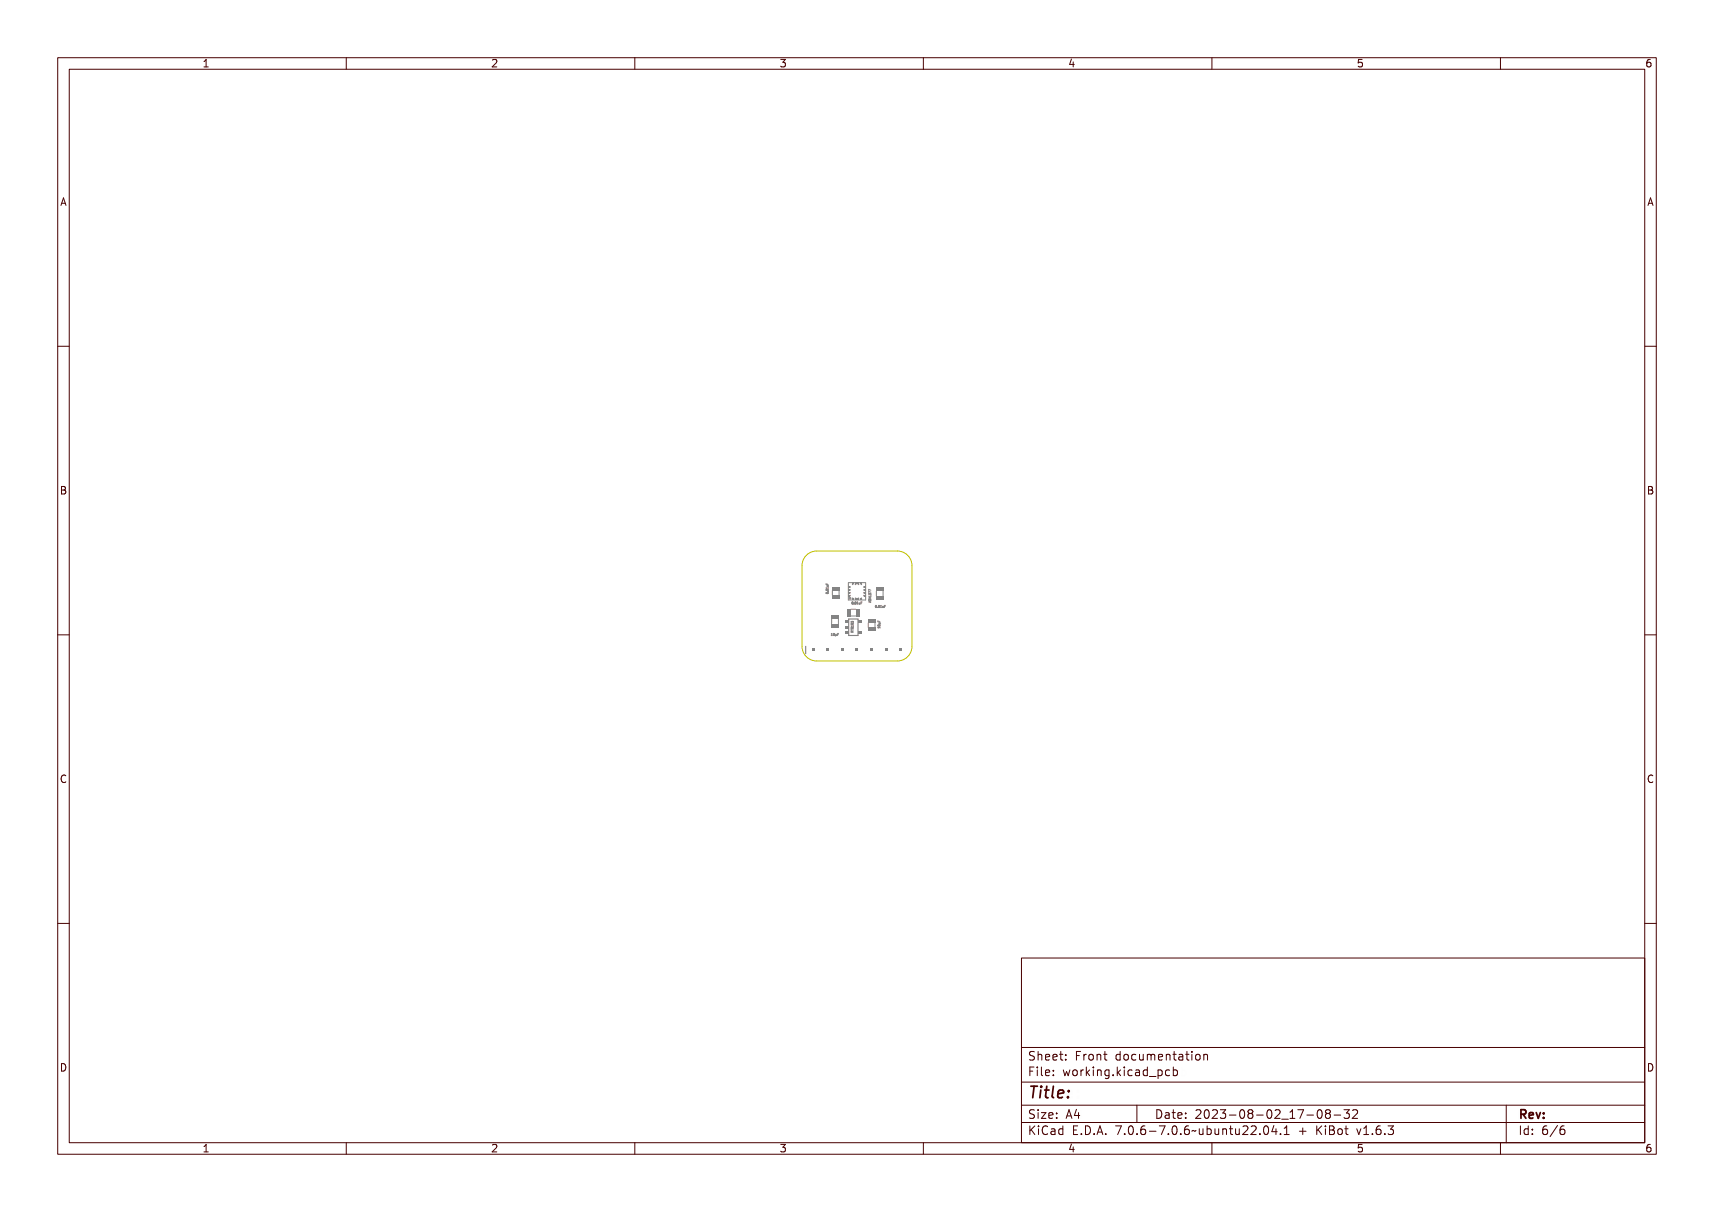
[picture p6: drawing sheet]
<svg xmlns="http://www.w3.org/2000/svg" width="297mm" height="210mm" viewBox="0 0 297 210" stroke-linecap="round" stroke-linejoin="round" font-family="sans-serif">
<defs><g id="words">
<text font-size="2.7" fill="#480000" x="178" y="190.3">Title:</text>
<g font-size="2" fill="#480000">
<text x="178" y="183.7">Sheet: Front documentation</text>
<text x="178" y="186.5">File: working.kicad_pcb</text>
<text x="178" y="193.9">Size: A4</text>
<text x="178" y="196.6">KiCad E.D.A. 7.0.6-7.0.6~ubuntu22.04.1 + KiBot v1.6.3</text>
<text x="200" y="193.9">Date: 2023-08-02_17-08-32</text>
<text x="263" y="196.6">Id: 6/6</text>
<text x="263" y="193.9">Rev:</text>
</g>
<g font-size="1.7" fill="#480000">
<text x="35" y="11.7">1</text>
<text x="85" y="11.7">2</text>
<text x="135" y="11.7">3</text>
<text x="185" y="11.7">4</text>
<text x="235" y="11.7">5</text>
<text x="285" y="11.7">6</text>
<text x="10.5" y="35.7">A</text>
<text x="285.5" y="35.7">A</text>
<text x="10.5" y="85.6">B</text>
<text x="285.5" y="85.6">B</text>
<text x="10.5" y="135.7">C</text>
<text x="285.5" y="135.7">C</text>
<text x="10.5" y="185.6">D</text>
<text x="285.5" y="185.6">D</text>
<text x="35" y="199.7">1</text>
<text x="85" y="199.7">2</text>
<text x="135" y="199.7">3</text>
<text x="185" y="199.7">4</text>
<text x="235" y="199.7">5</text>
<text x="285" y="199.7">6</text>
</g>
<g font-size=".5" fill="#848484">
<text x="143.5" y="103" transform="rotate(-90 143.5 103)">0.01uF</text>
<text x="147.7" y="104.7">0.01uF</text>
<text x="151.7" y="105.3">0.01uF</text>
<text x="144.2" y="110.1">10µF</text>
<text x="147.9" y="109.3" transform="rotate(-90 147.9 109.3)">RT9193</text>
<text x="152.5" y="108.7" transform="rotate(-90 152.5 108.7)">10µF</text>
</g>
</g></defs>
<g fill="none" stroke="#848484" stroke-width=".17">
<path d="M143.2 101.9l.3-.1v.2h-.3zM143.2 101.2v.2l.2-.2v.2h.1h-.3zM143.2 102.8h.3zM143.2 102.2h.3zM143.3 101.5h.2v.2h-.2l.2-.1zM143.5 102.5h.1M144 110.1h.2M144.1 109.8l-.1 .1M144.3 109.8h.1l.1 .3h-.2zM144.6 109.8l.1 .3zM144.8 109.9l.1 .2 .2-.2v.2h-.2v.1zM145.1 109.8h.3h-.2l.1 .1-.1 .1v.1z"/>
<path d="M147.5 109.4v.2h.4M147.5 108.8l.4 .1h-.3l-.1 .1zM147.5 108.3l.4-.1v.2h-.4zM147.5 107.6h.3l.1 .2-.1-.1-.1 .1-.1-.1-.1 .1zM147.5 109.1l.4-.1-.2 .2 .2 .1h-.4zM147.6 108.5a.18 .18 0 0 1 .2 0 .18 .18 0 0 1 .1 .2l-.2-.2v.2h-.1zM147.6 107.9a.18 .18 0 0 1 .2 0 .18 .18 0 0 1 .1 .2l-.2-.2v.2h-.1zM147.6 109.2l.1 .1h-.1zM147.7 109.4v.2M147.8 104.4v.2zM148.1 104.6l.1 .1zM148.4 104.4v.2z"/>
<path d="M148.6 104.3h.2v.4h-.2zM148.9 104.4l.1 .2 .1-.2v.3h-.2zM149.2 104.3h.2l-.1 .1 .1 .1h-.1v.2zM150.5 103.5l.4 .2M150.6 103.9l.2-.1 .1 .2h-.4zM150.6 104.3l.4-.1-.1 .1 .1 .2zM150.6 103.6l.2 .1 .2-.1-.2 .1 .2 .2-.2-.1-.2 .1 .1-.2zM150.6 103.5h.3l.1-.2v.2zM150.6 102.8l.4 .1-.4-.1v.2zM150.6 102.5l.4 .1-.4-.1v.2zM150.6 103.1l.3-.1v.3l-.1-.2v.1l-.1-.1-.1 .2zM150.6 104.3h.2v.1z"/>
<path d="M150.6 103.9h.3l.1 .2h-.4zM150.7 104l.2 .1h-.3zM150.8 104.2v.2M150.9 102.9l-.2 .1-.2-.2v.3M150.9 102.9h.1M150.9 103v.1M150.9 104.2l-.4 .1 .4 .1M150.9 102.3l-.4-.2v.3M150.9 102.6l-.4-.1v.2M150.9 102.9v.1M150.9 103.1v.2h-.4M150.9 103.5l-.4 .2"/>
<path d="M151.9 102.4v.9M151.9 105v.3zM152.1 108.5l.4-.1v.2h-.3zM152.1 107.5l.1 .2 .1-.2v.2h.2h-.4zM152.2 105.2v.1zM152.2 108.8h.1M152.2 108.2h.3zM152.2 107.8h.3v.2h.1h-.4l.3-.1zM152.5 105v.3zM152.5 108.6v.2M152.7 104.9h.1l.1 .4h-.2zM153 105l.1 .3 .1-.3v.3h-.2z"/>
<path d="M153 102.4v.9M153.3 104.9h.2l-.2 .1 .2 .1h-.2v.2z"/>
<circle cx="143.3" cy="102.2" r=".17"/>
<circle cx="143.3" cy="102.8" r=".17"/>
<circle cx="143.4" cy="102.8" r=".03"/>
<circle cx="143.4" cy="102.2" r=".03"/>
<circle cx="144.6" cy="109.9" r=".17"/>
<circle cx="144.6" cy="110" r=".03"/>
<circle cx="147.6" cy="108.6" r=".08"/>
<circle cx="147.6" cy="108" r=".08"/>
<circle cx="147.8" cy="104.5" r=".17"/>
<circle cx="147.8" cy="104.5" r=".03"/>
<circle cx="148.4" cy="104.5" r=".17"/>
<circle cx="148.4" cy="104.5" r=".03"/>
<circle cx="151.9" cy="105.1" r=".17"/>
<circle cx="151.9" cy="105.1" r=".03"/>
<circle cx="152.3" cy="108.2" r=".17"/>
<circle cx="152.3" cy="108.2" r=".03"/>
<circle cx="152.5" cy="105.1" r=".17"/>
<circle cx="152.5" cy="105.1" r=".03"/>
</g>
<g fill="#848484">
<path d="M151.8 103.3h1.3v.6h-1.3z" fill-rule="evenodd"/>
<path d="M151.8 101.8h1.3v.6h-1.3z" fill-rule="evenodd"/>
</g>
<path d="M147.1 107.3h1.6v2.8h-1.6z" fill="none" stroke="#848484" stroke-width=".2"/>
<g fill="#848484">
<path d="M148.7 107.5h.7v.5h-.7z" fill-rule="evenodd"/>
<path d="M146.4 107.5h.6v.5h-.6z" fill-rule="evenodd"/>
<path d="M146.4 108.4h.6v.5h-.6z" fill-rule="evenodd"/>
<path d="M148.7 109.4h.7v.5h-.7z" fill-rule="evenodd"/>
<path d="M146.4 109.4h.6v.5h-.6z" fill-rule="evenodd"/>
</g>
<path d="M144.1 107.3v.8M145.3 107.3v.8" fill="none" stroke="#848484" stroke-width=".17"/>
<g fill="#848484">
<path d="M144 106.6h1.3v.7h-1.3z" fill-rule="evenodd"/>
<path d="M144 108.1h1.3v.6h-1.3z" fill-rule="evenodd"/>
</g>
<path d="M144.2 102.3v.8M145.4 102.3v.8" fill="none" stroke="#848484" stroke-width=".17"/>
<g fill="#848484">
<path d="M144.2 103.1h1.3v.7h-1.3z" fill-rule="evenodd"/>
<path d="M144.2 101.7h1.3v.6h-1.3z" fill-rule="evenodd"/>
</g>
<path d="M150.5 107.9v.8M151.6 107.9v.8" fill="none" stroke="#848484" stroke-width=".17"/>
<g fill="#848484">
<path d="M150.4 107.2h1.3v.7h-1.3z" fill-rule="evenodd"/>
<path d="M150.4 108.7h1.3v.7h-1.3z" fill-rule="evenodd"/>
</g>
<path d="M147.5 106.7h.8M147.5 105.6h.8" fill="none" stroke="#848484" stroke-width=".17"/>
<g fill="#848484">
<path d="M148.3 105.5h.6v1.3h-.6z" fill-rule="evenodd"/>
<path d="M146.8 105.5h.7v1.3h-.7z" fill-rule="evenodd"/>
</g>
<path d="M139.6 112v1.3" fill="none" stroke="#848484" stroke-width=".2"/>
<g fill="#848484">
<path d="M140.6 112.4h.5v.5h-.5z" fill-rule="evenodd"/>
<path d="M143.2 112.4h.5v.5h-.5z" fill-rule="evenodd"/>
<path d="M145.7 112.4h.5v.5h-.5z" fill-rule="evenodd"/>
<path d="M148.2 112.4h.6v.5h-.6z" fill-rule="evenodd"/>
<path d="M150.8 112.4h.5v.5h-.5z" fill-rule="evenodd"/>
<path d="M153.3 112.4h.5v.5h-.5z" fill-rule="evenodd"/>
<path d="M155.9 112.4h.5v.5h-.5z" fill-rule="evenodd"/>
</g>
<g fill="none" stroke="#848484" stroke-width=".17">
<path d="M147 101h3v3h-3z"/>
<circle cx="147.3" cy="102.2" r=".06"/>
<circle cx="147.3" cy="101.7" r=".06"/>
<circle cx="147.3" cy="103.2" r=".06"/>
<circle cx="147.3" cy="102.7" r=".06"/>
<circle cx="147.3" cy="103.7" r=".14"/>
<circle cx="147.8" cy="101.2" r=".06"/>
<circle cx="147.8" cy="103.7" r=".06"/>
<circle cx="148.3" cy="101.2" r=".06"/>
<circle cx="148.3" cy="103.7" r=".06"/>
<circle cx="148.8" cy="101.2" r=".06"/>
<circle cx="148.8" cy="103.7" r=".06"/>
<circle cx="149.3" cy="101.2" r=".06"/>
<circle cx="149.3" cy="103.7" r=".06"/>
<circle cx="149.7" cy="102.2" r=".06"/>
<circle cx="149.7" cy="101.7" r=".06"/>
<circle cx="149.7" cy="102.7" r=".06"/>
<circle cx="149.7" cy="103.2" r=".06"/>
</g>
<g fill="#848484">
<path d="M147.6 103.7h.3v.3h-.3z" fill-rule="evenodd"/>
<path d="M148.1 103.7h.3v.3h-.3z" fill-rule="evenodd"/>
<path d="M148.6 103.7h.3v.3h-.3z" fill-rule="evenodd"/>
<path d="M149.1 103.7h.3v.3h-.3z" fill-rule="evenodd"/>
<path d="M147 103.1h.3v.2h-.3z" fill-rule="evenodd"/>
<path d="M149.7 103.1h.3v.2h-.3z" fill-rule="evenodd"/>
<path d="M147 102.6h.3v.2h-.3z" fill-rule="evenodd"/>
<path d="M149.7 102.6h.3v.2h-.3z" fill-rule="evenodd"/>
<path d="M147 102.1h.3v.2h-.3z" fill-rule="evenodd"/>
<path d="M149.7 102.1h.3v.2h-.3z" fill-rule="evenodd"/>
<path d="M147 101.6h.3v.2h-.3z" fill-rule="evenodd"/>
<path d="M149.7 101.6h.3v.2h-.3z" fill-rule="evenodd"/>
<path d="M147.6 101h.3v.2h-.3z" fill-rule="evenodd"/>
<path d="M148.1 101h.3v.2h-.3z" fill-rule="evenodd"/>
<path d="M148.6 101h.3v.2h-.3z" fill-rule="evenodd"/>
<path d="M149.1 101h.3v.2h-.3z" fill-rule="evenodd"/>
</g>
<path d="M139.9 96l1-.5h.6h14a2.54 2.54 0 0 1 2.5 2.5v14a2.54 2.54 0 0 1-2.5 2.5h-14a2.54 2.54 0 0 1-2.5-2.5v-14a2.54 2.54 0 0 1 .9-2z" fill="none" stroke="#c2c200" stroke-width=".17"/>
<g fill="none" stroke="#480000" stroke-width=".17">
<path d="M10 10h277v190h-277zM12 12h273v186h-273zM60 10v2M110 10v2M160 10v2M210 10v2M260 10v2M10 60h2M285 60h2M10 110h2M285 110h2M10 160h2"/>
<path d="M285 160h2M177 166h108v32h-108zM60 198v2M110 198v2M160 198v2M177 181.5h108M177 187.5h108M177 191.5h108M177 194.5h108M178.1 195.2h.2v.6l.6-.6h.3l-.6 .6 .6 .8h-.2l-.5-.7-.2 .2v.5h-.2zM178.2 185h.9v.2h-.7v.4h.6v.2h-.6v.7h-.2zM178.3 182.4l.5-.1h.2v.2a.31 .31 0 0 0-.5-.1 .31 .31 0 0 0 0 .5 .5 .5 0 0 1 .6 .6 .5 .5 0 0 1-.8 .2l-.1-.2a.34 .34 0 0 0 .4 .1 .34 .34 0 0 0 .1-.5 .47 .47 0 0 1-.5-.2 .47 .47 0 0 1 .1-.5z"/>
<path d="M178.3 192.5l.5-.1h.2v.2a.31 .31 0 0 0-.5-.1 .31 .31 0 0 0 0 .5 .5 .5 0 0 1 .6 .6 .5 .5 0 0 1-.8 .2l-.1-.2a.34 .34 0 0 0 .4 .1 .34 .34 0 0 0 .1-.5 .47 .47 0 0 1-.5-.2 .47 .47 0 0 1 .1-.5zM179.4 182.2h.2v.6a.35 .35 0 0 1 .4-.1 .35 .35 0 0 1 .2 .4v.6h-.2v-.8h-.4v.8h-.2zM179.5 185.4h.4v.9h.4v.2h-.9v-.2h.3v-.8h-.2zM179.5 192.8h.4v.9h.4v.1h-.9v-.1h.3v-.8h-.2zM179.5 195.6h.4v.9h.4v.1h-.9v-.1h.3v-.8h-.2zM179.7 184.9h.2v.3h-.2zM179.7 192.3h.2v.3h-.2zM179.7 195.1h.2v.3h-.2zM180.6 184.9h.4v1.3l.4 .1v.2l-.5-.2v-1.2h-.3zM180.6 192.8h.8v.1l-.6 .8h.6v.1h-.8v-.1l.6-.8h-.6zM180.7 182.8a.49 .49 0 0 1 .6-.1 .49 .49 0 0 1 .2 .5h-.8a.42 .42 0 0 0 .3 .4 .42 .42 0 0 0 .4-.1v.2a.6 .6 0 0 1-.8-.1 .6 .6 0 0 1 .1-.8zM180.7 195.4l.5-.2h.3v.2a.43 .43 0 0 0-.6 0 .43 .43 0 0 0-.2 .5 .43 .43 0 0 0 .2 .5 .43 .43 0 0 0 .6 0v.2a.66 .66 0 0 1-.8-.1 .66 .66 0 0 1-.1-.8z"/>
<path d="M180.8 182.9l.4-.1 .1 .3h-.6zM181.8 195.6h.2a.45 .45 0 0 1 .5 0 .45 .45 0 0 1 .1 .4v.6h-.1v-.1a.38 .38 0 0 1-.5 .2 .38 .38 0 0 1-.2-.5 .38 .38 0 0 1 .4-.2h.3a.35 .35 0 0 0-.3-.4 .35 .35 0 0 0-.4 .2zM181.9 182.8a.49 .49 0 0 1 .6-.1 .49 .49 0 0 1 .2 .5h-.8a.42 .42 0 0 0 .3 .4 .42 .42 0 0 0 .5-.1v.2a.6 .6 0 0 1-.9-.1 .6 .6 0 0 1 .1-.8zM181.9 185.5a.49 .49 0 0 1 .6-.1 .49 .49 0 0 1 .2 .5h-.8a.42 .42 0 0 0 .3 .4 .42 .42 0 0 0 .5-.1v.2a.6 .6 0 0 1-.9-.1 .6 .6 0 0 1 .1-.8zM181.9 192.9a.49 .49 0 0 1 .6-.1 .49 .49 0 0 1 .2 .5h-.8a.42 .42 0 0 0 .3 .4 .42 .42 0 0 0 .5-.1v.2a.6 .6 0 0 1-.9-.1 .6 .6 0 0 1 .1-.8zM182 196.2l.5-.1a.31 .31 0 0 1-.2 .4 .31 .31 0 0 1-.4-.1zM182 182.9l.4-.1 .1 .3h-.6zM182 185.6l.4-.1 .1 .3h-.6zM182 193l.4-.1 .1 .3h-.6zM183 195.7l.4-.2 .2 .2v-.6h.2v1.5h-.2v-.1a.42 .42 0 0 1-.5 .1 .42 .42 0 0 1-.2-.5zM183.2 195.8l.1-.1a.4 .4 0 0 1 .3 .4 .4 .4 0 0 1-.3 .4l-.2-.2zM183.2 182.3h.2v.4h.4v.1h-.4l.1 .8h.3v.1h-.2a.3 .3 0 0 1-.4-.3v-.6h-.3v-.1h.3z"/>
<path d="M183.3 185.4h.2v.3h-.2zM183.3 186.2h.2v.3h-.2zM183.3 192.8h.2v.3h-.2zM183.3 193.6h.2v.2h-.2zM184.5 182.7h.2v.3h-.2zM184.5 183.5h.2v.2h-.2zM185.2 185.4h.2l.2 .8 .1-.5h.2l.2 .5 .1-.8h.2l-.2 1.1h-.2l-.2-.7-.2 .7h-.1zM185.4 195.2h.9v.2h-.7v.4h.6v.2h-.6v.5h.7v.1h-.9zM185.7 192.4h.2l.5 1.4h-.2l-.1-.3h-.5l-.1 .3h-.2zM185.8 192.6l.2 .7h-.4zM186.6 182.3h.9v.2h-.7v.4h.6v.2h-.6v.6h-.2zM186.7 185.5a.52 .52 0 0 1 .8 .4 .52 .52 0 0 1-.8 .4l-.1-.4z"/>
<path d="M186.8 185.6l.1-.1a.39 .39 0 0 1 .4 .4 .39 .39 0 0 1-.4 .4l-.1-.2zM186.9 196.4h.2v.2h-.2zM187.1 192.4h.2v.9h.2v.2h-.2v.3h-.2v-.3h-.6v-.2zM187.1 192.6v.7h-.4zM187.8 195.2a.76 .76 0 0 1 .9 .7 .76 .76 0 0 1-.9 .7zM188 195.4a.57 .57 0 0 1 .5 .5 .57 .57 0 0 1-.5 .6zM188 182.7h.2v.2a.3 .3 0 0 1 .3-.3 .3 .3 0 0 1 .3 .3 .37 .37 0 0 0-.5-.1 .37 .37 0 0 0-.1 .4v.5h-.2zM188 185.4h.2v.2a.3 .3 0 0 1 .3-.3 .3 .3 0 0 1 .3 .3 .37 .37 0 0 0-.5-.1 .37 .37 0 0 0-.1 .4v.6h-.2zM189.1 184.9h.1v.9l.5-.4h.2l-.4 .4 .5 .7h-.2l-.4-.6-.2 .1v.5h-.1zM189.1 182.8a.52 .52 0 0 1 .8 .4 .52 .52 0 0 1-.8 .4l-.1-.4zM189.2 182.9l.1-.1a.39 .39 0 0 1 .4 .4 .39 .39 0 0 1-.4 .4l-.1-.2zM189.3 196.4h.3v.2h-.3z"/>
<path d="M190.2 182.7h.2v.1a.35 .35 0 0 1 .4-.1 .35 .35 0 0 1 .3 .4v.6h-.2l-.1-.8h-.3l-.1 .8h-.2zM190.3 185.4h.4v.9h.4v.2h-.9v-.2h.4v-.8h-.3zM190.5 195.2h.3l.4 1.4h-.2l-.1-.3h-.5l-.1 .3h-.2zM190.6 184.9h.1v.3h-.1zM190.6 195.4l.2 .7h-.4zM191.4 185.4h.2v.1a.35 .35 0 0 1 .4-.1 .35 .35 0 0 1 .3 .4v.7h-.2l-.1-.9h-.3l-.1 .9h-.2zM191.7 182.3h.1v.4h.4v.1h-.4l.1 .8h.3v.1h-.2a.3 .3 0 0 1-.3-.3v-.6h-.3v-.1h.3zM191.7 196.4h.3v.2h-.3zM192.7 185.5l.3-.2 .3 .2v-.1h.2v1a.53 .53 0 0 1-.8 .4v-.2a.36 .36 0 0 0 .4 .1 .36 .36 0 0 0 .2-.4l-.1 .1a.53 .53 0 0 1-.7-.3 .53 .53 0 0 1 .2-.6zM192.8 185.6l.1-.1a.39 .39 0 0 1 .4 .4 .39 .39 0 0 1-.4 .4l-.1-.2zM193.8 195.2h.9l-.5 1.4h-.2l.5-1.2h-.7zM193.9 182.8l.3-.2 .3 .2v-.6h.2v1.5h-.2v-.1a.42 .42 0 0 1-.6 .1 .42 .42 0 0 1-.1-.5z"/>
<path d="M194.1 182.8a.4 .4 0 0 1 .4 .4 .4 .4 0 0 1-.4 .4l-.2-.4zM194.1 186.2h.3v.3h-.3zM195.1 184.9h.2v.9l.4-.4h.3l-.5 .4 .5 .7h-.2l-.4-.6-.1 .1v.5h-.2zM195.1 182.8a.52 .52 0 0 1 .8 .4 .52 .52 0 0 1-.8 .4l-.1-.4zM195.2 182.9l.1-.1a.39 .39 0 0 1 .4 .4 .39 .39 0 0 1-.4 .4l-.1-.2zM195.3 196.4h.3v.2h-.3zM196.3 185.4h.5v.9h.3v.2h-.9v-.2h.4v-.8h-.3zM196.3 195.4a.5 .5 0 0 1 .7-.1 .5 .5 0 0 1 .1 .6 .52 .52 0 0 1-.4 .8 .52 .52 0 0 1-.5-.8zM196.4 182.8a.39 .39 0 0 1 .4-.2 .39 .39 0 0 1 .3 .3 .4 .4 0 0 0-.6 0 .4 .4 0 0 0 0 .6 .4 .4 0 0 0 .6 0 .41 .41 0 0 1-.4 .3 .41 .41 0 0 1-.4-.3v-.5zM196.5 195.4a.57 .57 0 0 1 .4 .9l-.3 .2a.86 .86 0 0 1-.1-1.1zM196.6 184.9h.2v.3h-.2zM197 191.5v3"/>
<path d="M197.4 182.7h.2v.8l.2 .1 .3-.2v-.7h.2v1h-.2v-.1a.35 .35 0 0 1-.4 .2 .35 .35 0 0 1-.3-.5zM197.6 185.5a.39 .39 0 0 1 .4-.2 .39 .39 0 0 1 .3 .3 .4 .4 0 0 0-.6 0 .4 .4 0 0 0 0 .6 .4 .4 0 0 0 .6 0 .41 .41 0 0 1-.4 .3 .41 .41 0 0 1-.4-.3v-.5zM197.7 196.4h.3v.2h-.3zM198.6 182.7h.1l.2-.1a.22 .22 0 0 0 .2 .2 .22 .22 0 0 0 .2-.2l.2 .3 .1 .8h-.2v-.8l-.1-.1-.2 .1v.8h-.1v-.8l-.2-.1-.1 .1v.8h-.1zM198.7 185.4h.1a.45 .45 0 0 1 .5 0 .45 .45 0 0 1 .2 .4v.7h-.2v-.2a.38 .38 0 0 1-.5 .2 .38 .38 0 0 1-.2-.5 .38 .38 0 0 1 .5-.2h.2a.35 .35 0 0 0-.3-.4 .35 .35 0 0 0-.3 .2zM198.7 195.4l.5-.2h.2v.2a.43 .43 0 0 0-.5 0 .43 .43 0 0 0-.1 .5 .48 .48 0 0 1 .7 0 .48 .48 0 0 1-.1 .7 .48 .48 0 0 1-.7-.1l-.1-.6zM198.8 186l.5-.1a.31 .31 0 0 1-.1 .4 .31 .31 0 0 1-.4-.1zM198.9 195.9a.29 .29 0 0 1 .4 .1 .29 .29 0 0 1-.1 .4 .29 .29 0 0 1-.4-.1zM199.9 185.5l.3-.2 .3 .2v-.6h.2v1.6h-.2v-.2a.42 .42 0 0 1-.5 .1 .42 .42 0 0 1-.2-.5zM199.9 182.8a.49 .49 0 0 1 .6-.1 .49 .49 0 0 1 .2 .5h-.7a.42 .42 0 0 0 .2 .4 .42 .42 0 0 0 .5-.1v.2a.6 .6 0 0 1-.8-.1 .6 .6 0 0 1 0-.8zM200 196h.5v.2h-.5zM200 185.6l.1-.1a.39 .39 0 0 1 .4 .4 .39 .39 0 0 1-.4 .4l-.1-.2z"/>
<path d="M200.1 182.9l.3-.1 .2 .3h-.6zM200.1 192.4a.76 .76 0 0 1 1 .7 .76 .76 0 0 1-1 .7zM200.3 192.6a.57 .57 0 0 1 .6 .5 .57 .57 0 0 1-.6 .6zM200.9 186.8l1.2 .1zM201 195.2h.9l-.5 1.4h-.2l.5-1.2h-.7zM201.1 182.7h.1v.1a.35 .35 0 0 1 .5-.1 .35 .35 0 0 1 .2 .4v.6h-.2v-.8h-.4l-.1 .8h-.1zM201.4 192.8h.2a.45 .45 0 0 1 .5 0 .45 .45 0 0 1 .1 .4v.6h-.1v-.1a.38 .38 0 0 1-.5 .2 .38 .38 0 0 1-.2-.5 .38 .38 0 0 1 .4-.2h.3a.35 .35 0 0 0-.3-.4 .35 .35 0 0 0-.4 .2zM201.6 193.4l.5-.1a.31 .31 0 0 1-.2 .4 .31 .31 0 0 1-.4-.1zM202.2 185.4h.2v.1a.46 .46 0 0 1 .6 0 .46 .46 0 0 1 .1 .6 .39 .39 0 0 1-.2 .4 .39 .39 0 0 1-.5-.2v.6h-.2zM202.5 182.3h.2v.4h.4v.1h-.4v.8h.4v.1h-.2a.3 .3 0 0 1-.4-.3v-.6h-.3v-.1h.3zM202.5 185.6l.1-.1a.4 .4 0 0 1 .4 .4 .4 .4 0 0 1-.4 .4l-.2-.2zM202.5 196.4h.3v.2h-.3z"/>
<path d="M202.8 192.4h.2v.4h.4v.1h-.4l.1 .8h.3v.1h-.2a.3 .3 0 0 1-.4-.3v-.6h-.3v-.1h.3zM203.5 182.7h.2a.45 .45 0 0 1 .4 0 .45 .45 0 0 1 .2 .4v.6h-.2v-.1a.38 .38 0 0 1-.5 .2 .38 .38 0 0 1-.2-.5 .38 .38 0 0 1 .5-.2h.2a.35 .35 0 0 0-.2-.4 .35 .35 0 0 0-.4 .2zM203.5 195.4a.5 .5 0 0 1 .7-.1 .5 .5 0 0 1 .1 .6 .52 .52 0 0 1-.4 .8 .52 .52 0 0 1-.5-.8zM203.6 185.5a.39 .39 0 0 1 .4-.2 .39 .39 0 0 1 .3 .3 .4 .4 0 0 0-.5 0 .4 .4 0 0 0 0 .6 .4 .4 0 0 0 .5 0 .41 .41 0 0 1-.4 .3 .41 .41 0 0 1-.4-.3v-.5zM203.7 183.3l.4-.1a.31 .31 0 0 1-.1 .4 .31 .31 0 0 1-.4-.1zM203.7 195.4a.57 .57 0 0 1 .4 .9l-.2 .2a.86 .86 0 0 1-.2-1.1zM203.9 192.9a.49 .49 0 0 1 .6-.1 .49 .49 0 0 1 .2 .5h-.8a.42 .42 0 0 0 .3 .4 .42 .42 0 0 0 .5-.1v.2a.6 .6 0 0 1-.9-.1 .6 .6 0 0 1 .1-.8zM204 193l.4-.1 .1 .3h-.6zM204.7 184.9h.1v.6a.45 .45 0 0 1 .7 0 .45 .45 0 0 1 0 .6 .39 .39 0 0 1-.2 .4 .39 .39 0 0 1-.5-.2v.2h-.1zM204.9 182.3h.2v.4h.4v.1h-.4v.8h.4v.1h-.2a.3 .3 0 0 1-.4-.3v-.6h-.3v-.1h.3zM204.9 185.6l.1-.1a.39 .39 0 0 1 .4 .4 .39 .39 0 0 1-.4 .4l-.1-.2zM204.9 196.4h.3v.2h-.3z"/>
<path d="M205.3 192.8h.2v.3h-.2zM205.3 193.6h.2v.2h-.2zM205.9 182.7h.5v.9h.3v.1h-.9v-.1h.4v-.8h-.3zM205.9 195.4l.5-.2h.2v.2a.43 .43 0 0 0-.5 0 .43 .43 0 0 0-.1 .5 .48 .48 0 0 1 .7 0 .48 .48 0 0 1-.1 .7 .48 .48 0 0 1-.7-.1l-.1-.6zM206.1 195.9a.29 .29 0 0 1 .4 .1 .29 .29 0 0 1-.1 .4 .29 .29 0 0 1-.4-.1zM206.2 182.2h.2v.3h-.2zM207 196l.3-.1 .5 .1 .2-.1a.38 .38 0 0 1-.7 .2l-.3 .1zM207.1 182.8a.52 .52 0 0 1 .8 .4 .52 .52 0 0 1-.8 .4l-.1-.4zM207.3 182.9l.1-.1a.39 .39 0 0 1 .4 .4 .39 .39 0 0 1-.4 .4l-.2-.2zM207.4 192.5a.53 .53 0 0 1 .8 .1 .53 .53 0 0 1-.3 .7l-.3 .4h.7v.1h-.9v-.1l.3-.4a.49 .49 0 0 0 .2-.7l-.5 .1zM208.3 182.7h.1v.1a.35 .35 0 0 1 .5-.1 .35 .35 0 0 1 .2 .4v.6h-.2v-.8h-.4l-.1 .8h-.1zM208.3 195.6h.1l.1 .8 .2 .1 .2-.2v-.7h.2v1h-.2v-.1a.35 .35 0 0 1-.4 .2 .35 .35 0 0 1-.2-.5z"/>
<path d="M208.7 192.6a.5 .5 0 0 1 .6-.1 .5 .5 0 0 1 .2 .6 .52 .52 0 0 1-.5 .8 .52 .52 0 0 1-.4-.8zM208.9 192.6a.57 .57 0 0 1 .4 .9l-.3 .2a.86 .86 0 0 1-.1-1.1zM209.5 195.1h.2v.6a.45 .45 0 0 1 .6-.1 .45 .45 0 0 1 .1 .7 .39 .39 0 0 1-.3 .4 .39 .39 0 0 1-.4-.2v.1h-.2zM209.7 195.8l.1-.1a.4 .4 0 0 1 .4 .4 .4 .4 0 0 1-.4 .4l-.1-.2zM209.8 192.5a.53 .53 0 0 1 .8 .1 .53 .53 0 0 1-.3 .7l-.3 .4h.7v.1h-.9v-.1l.3-.4a.49 .49 0 0 0 .2-.7l-.5 .1zM210 198v2M210.7 195.6h.2v.8l.2 .1 .2-.2v-.7h.2v1h-.2v-.1a.35 .35 0 0 1-.4 .2 .35 .35 0 0 1-.2-.5zM211 192.4a.46 .46 0 0 1 .6 0 .46 .46 0 0 1 .1 .6l-.1 .1a.45 .45 0 0 1 .2 .6 .45 .45 0 0 1-.6 .2l-.2-.1v-.2a.35 .35 0 0 0 .5 .1 .35 .35 0 0 0 0-.5h-.3v-.2a.28 .28 0 0 0 .4-.1 .28 .28 0 0 0 0-.3 .28 .28 0 0 0-.4 0h-.2zM211.9 195.6h.2v.1a.35 .35 0 0 1 .4-.1 .35 .35 0 0 1 .2 .4v.6h-.2v-.8h-.4v.8h-.2zM212.4 193.2h.5v.2h-.5zM213.3 195.2h.2v.4h.4v.1h-.4v.8h.4v.1h-.2a.3 .3 0 0 1-.4-.3v-.6h-.3v-.1h.3zM213.5 192.6a.5 .5 0 0 1 .6-.1 .5 .5 0 0 1 .2 .6 .52 .52 0 0 1-.5 .8 .52 .52 0 0 1-.4-.8z"/>
<path d="M213.7 192.6a.57 .57 0 0 1 .4 .9l-.3 .2a.86 .86 0 0 1-.1-1.1zM214.3 195.6h.2v.8l.2 .1 .2-.2v-.7h.2v1h-.2v-.1a.35 .35 0 0 1-.4 .2 .35 .35 0 0 1-.2-.5zM214.7 192.5a.41 .41 0 0 1 .7-.1 .41 .41 0 0 1-.2 .7 .42 .42 0 0 1 .2 .6 .42 .42 0 0 1-.7 0 .42 .42 0 0 1 .2-.6l-.3-.2zM215.5 195.3a.53 .53 0 0 1 .8 .1 .53 .53 0 0 1-.3 .7l-.3 .4h.6v.1h-.9v-.1l.4-.4a.49 .49 0 0 0 .2-.8l-.5 .2zM216 193.2h.5v.2h-.5zM216.7 195.3a.53 .53 0 0 1 .8 .1 .53 .53 0 0 1-.3 .7l-.3 .4h.6v.1h-.9v-.1l.4-.4a.49 .49 0 0 0 .2-.8l-.5 .2zM217.1 192.6a.5 .5 0 0 1 .7-.1 .5 .5 0 0 1 .1 .6 .52 .52 0 0 1-.5 .8 .52 .52 0 0 1-.4-.8zM217.3 192.6a.57 .57 0 0 1 .4 .9l-.3 .2a.86 .86 0 0 1-.1-1.1zM218.2 196.4h.2v.2h-.2zM218.2 192.5a.53 .53 0 0 1 .8 .1 .53 .53 0 0 1-.3 .7l-.3 .4h.7v.1h-.9v-.1l.3-.4a.49 .49 0 0 0 .2-.7l-.5 .1zM219.2 195.4a.5 .5 0 0 1 .6-.1 .5 .5 0 0 1 .2 .6 .52 .52 0 0 1-.5 .8 .52 .52 0 0 1-.5-.8zM219.2 194.2l1.3 .1z"/>
<path d="M219.4 195.4a.57 .57 0 0 1 .3 .9l-.2 .2a.86 .86 0 0 1-.1-1.1zM220.7 192.5l.5-.1v1.3h.3v.1h-.8v-.1h.3v-1.1h-.3zM220.8 195.2h.2v.9h.2v.2h-.2v.3h-.2v-.3h-.6v-.2zM220.8 195.4v.7h-.4zM221.8 196.4h.2v.2h-.2zM221.8 192.4h.9l-.5 1.4h-.2l.5-1.2h-.7zM222.8 195.3l.5-.1v1.3h.3v.1h-.8v-.1h.3v-1.1h-.3zM223.2 193.2h.5v.2h-.5zM224.3 192.6a.5 .5 0 0 1 .7-.1 .5 .5 0 0 1 .1 .6 .52 .52 0 0 1-.4 .8 .52 .52 0 0 1-.5-.8zM224.5 192.6a.57 .57 0 0 1 .4 .9l-.2 .2a.86 .86 0 0 1-.2-1.1zM225.4 195.5h.2v.4h.4v.2h-.4v.4h-.2v-.4h-.4v-.2h.4zM225.5 192.5a.41 .41 0 0 1 .7-.1 .41 .41 0 0 1-.2 .7 .42 .42 0 0 1 .2 .6 .42 .42 0 0 1-.7 0 .42 .42 0 0 1 .2-.6l-.3-.2z"/>
<path d="M226.8 193.2h.5v.2h-.5zM227.5 195.2h.2v.6l.6-.6h.2l-.6 .6 .6 .8h-.2l-.5-.7-.1 .2v.5h-.2zM227.8 192.4a.46 .46 0 0 1 .7 0 .46 .46 0 0 1 0 .6l-.1 .1a.45 .45 0 0 1 .3 .6 .45 .45 0 0 1-.7 .2l-.2-.1v-.2a.35 .35 0 0 0 .5 .1 .35 .35 0 0 0 0-.5h-.2v-.2a.28 .28 0 0 0 .3-.1 .28 .28 0 0 0 0-.3 .28 .28 0 0 0-.4 0h-.2zM228.8 195.6h.4v.9h.4v.1h-.9v-.1h.4v-.8h-.3zM229 192.5a.53 .53 0 0 1 .8 .1 .53 .53 0 0 1-.2 .7l-.4 .4h.7v.1h-.9v-.1l.3-.4a.49 .49 0 0 0 .2-.7l-.5 .1zM229.1 195.1h.1v.3h-.1zM229.9 195.2h.4a.35 .35 0 0 1 .5 .2 .35 .35 0 0 1-.3 .5 .41 .41 0 0 1 .3 .5 .41 .41 0 0 1-.5 .2h-.4zM230.1 196h.2a.27 .27 0 0 1 .3 .2 .27 .27 0 0 1-.3 .3h-.2zM230.1 195.4h.2a.23 .23 0 0 1 .3 .2 .23 .23 0 0 1-.3 .2h-.2zM231.2 193.2h1.1M231.2 195.7a.52 .52 0 0 1 .8 .4 .52 .52 0 0 1-.8 .4l-.1-.4zM231.3 195.8l.1-.1a.39 .39 0 0 1 .4 .4 .39 .39 0 0 1-.4 .4l-.1-.2z"/>
<path d="M232.6 195.2h.1v.4h.4v.1h-.4l.1 .8h.3v.1h-.2a.3 .3 0 0 1-.3-.3v-.6h-.3v-.1h.3zM232.9 192.3h.9l-.5 .6 .4 .1v.6l-.2 .2h-.4l-.2-.2M234.4 192.4l.2-.1h.4l.2 .1v.3v.2l-.9 .9h.9M234.6 195.6h.2l.3 .9 .4-.9h.2l-.4 1h-.3zM236 195.3l.5-.1v1.3h.3v.1h-.8v-.1h.3v-1.1h-.3zM237.4 196.4h.3v.2h-.3zM238.4 195.4l.5-.2h.2v.2a.43 .43 0 0 0-.5 0 .43 .43 0 0 0-.1 .5 .48 .48 0 0 1 .7 0 .48 .48 0 0 1-.1 .7 .48 .48 0 0 1-.7-.1l-.1-.6zM238.6 195.9a.29 .29 0 0 1 .4 .1 .29 .29 0 0 1-.1 .4 .29 .29 0 0 1-.4-.1zM239.8 196.4h.3v.2h-.3zM240.7 195.2a.46 .46 0 0 1 .6 0 .46 .46 0 0 1 .1 .6l-.1 .1a.45 .45 0 0 1 .2 .6 .45 .45 0 0 1-.6 .2l-.2-.1v-.2a.35 .35 0 0 0 .5 .1 .35 .35 0 0 0 0-.5l-.3-.1v-.1a.28 .28 0 0 0 .4-.1 .28 .28 0 0 0 0-.3 .28 .28 0 0 0-.4 0h-.2zM260 198v2M261 191.5v6.5"/>
<path d="M263.2 195.2h.8v.2h-.3v1.1h.3v.1h-.8v-.1h.3v-1.1h-.3zM264.4 195.7l.3-.2 .3 .2v-.6h.2v1.5h-.2v-.1a.42 .42 0 0 1-.5 .1 .42 .42 0 0 1-.2-.5zM264.6 195.8l.1-.1a.4 .4 0 0 1 .3 .4 .4 .4 0 0 1-.3 .4l-.2-.2zM265.9 195.6h.2v.3h-.2zM265.9 196.4h.2v.2h-.2zM268.1 195.4l.5-.2h.2v.2a.43 .43 0 0 0-.5 0 .43 .43 0 0 0-.2 .5 .48 .48 0 0 1 .7 0 .48 .48 0 0 1-.1 .7 .48 .48 0 0 1-.6-.1l-.2-.6zM268.2 195.9a.29 .29 0 0 1 .4 .1 .29 .29 0 0 1 0 .4 .29 .29 0 0 1-.4-.1zM269.9 195.2h.2l-.8 1.6h-.2zM270.5 195.4l.5-.2h.2v.2a.43 .43 0 0 0-.5 0 .43 .43 0 0 0-.2 .5 .48 .48 0 0 1 .7 0 .48 .48 0 0 1 0 .7 .48 .48 0 0 1-.7-.1l-.1-.6zM270.6 195.9a.29 .29 0 0 1 .4 .1 .29 .29 0 0 1 0 .4 .29 .29 0 0 1-.4-.1z"/>
<circle cx="196.7" cy="195.9" r=".13"/>
<circle cx="203.9" cy="195.9" r=".13"/>
<circle cx="209" cy="193.1" r=".13"/>
<circle cx="213.8" cy="193.1" r=".13"/>
<circle cx="215" cy="193.4" r=".29"/>
<circle cx="215" cy="192.8" r=".25"/>
<circle cx="217.4" cy="193.1" r=".13"/>
<circle cx="219.5" cy="195.9" r=".13"/>
<circle cx="224.7" cy="193.1" r=".13"/>
<circle cx="225.9" cy="193.4" r=".29"/>
<circle cx="225.9" cy="192.8" r=".25"/>
</g>
<g fill="none" stroke="#480000" stroke-width=".3">
<path d="M178.1 188.4h1.4v.2h-.6v1.7h-.2v-1.7h-.6zM179.9 188.8h.7v1.3h.4v.2h-1.2v-.2h.5v-1.1h-.4zM180.3 188.3h.3v.3h-.3zM181.8 188.4h.2v.4h.6v.2h-.6v1l.2 .1h.4v.2a.55 .55 0 0 1-.8-.5v-.8h-.4v-.2h.4zM183 188.3h.6l.1 1.6 .1 .2h.4v.2a.54 .54 0 0 1-.8-.5v-1.4h-.4zM184.8 189a.65 .65 0 0 1 .8-.1 .65 .65 0 0 1 .3 .7h-1.1a.56 .56 0 0 0 .4 .5 .56 .56 0 0 0 .6-.1v.2a.81 .81 0 0 1-1.1-.1 .81 .81 0 0 1 .1-1.1zM185 189.1l.3-.1a.37 .37 0 0 1 .3 .4h-.8zM186.7 188.9h.3v.4h-.3zM186.7 189.9h.3v.4h-.3zM263.1 192.4a.73 .73 0 0 1 .9 .2v.3l-.3 .3 .5 .6h-.2l-.3-.4-.2-.2h-.2v.6h-.2zM263.3 192.6h.2a.26 .26 0 0 1 .3 .2 .26 .26 0 0 1-.2 .3h-.3zM264.5 192.9a.49 .49 0 0 1 .6-.1 .49 .49 0 0 1 .2 .5h-.8a.42 .42 0 0 0 .3 .4 .42 .42 0 0 0 .4-.1v.2a.6 .6 0 0 1-.8-.1 .6 .6 0 0 1 .1-.8z"/>
<path d="M264.6 193l.3-.1 .2 .3h-.6zM265.5 192.8h.2l.3 .9 .3-.9h.2l-.4 1h-.2zM267.1 192.8h.2v.3h-.2zM267.1 193.6h.2v.2h-.2z"/>
</g>
<use href="#words"/>
</svg>
